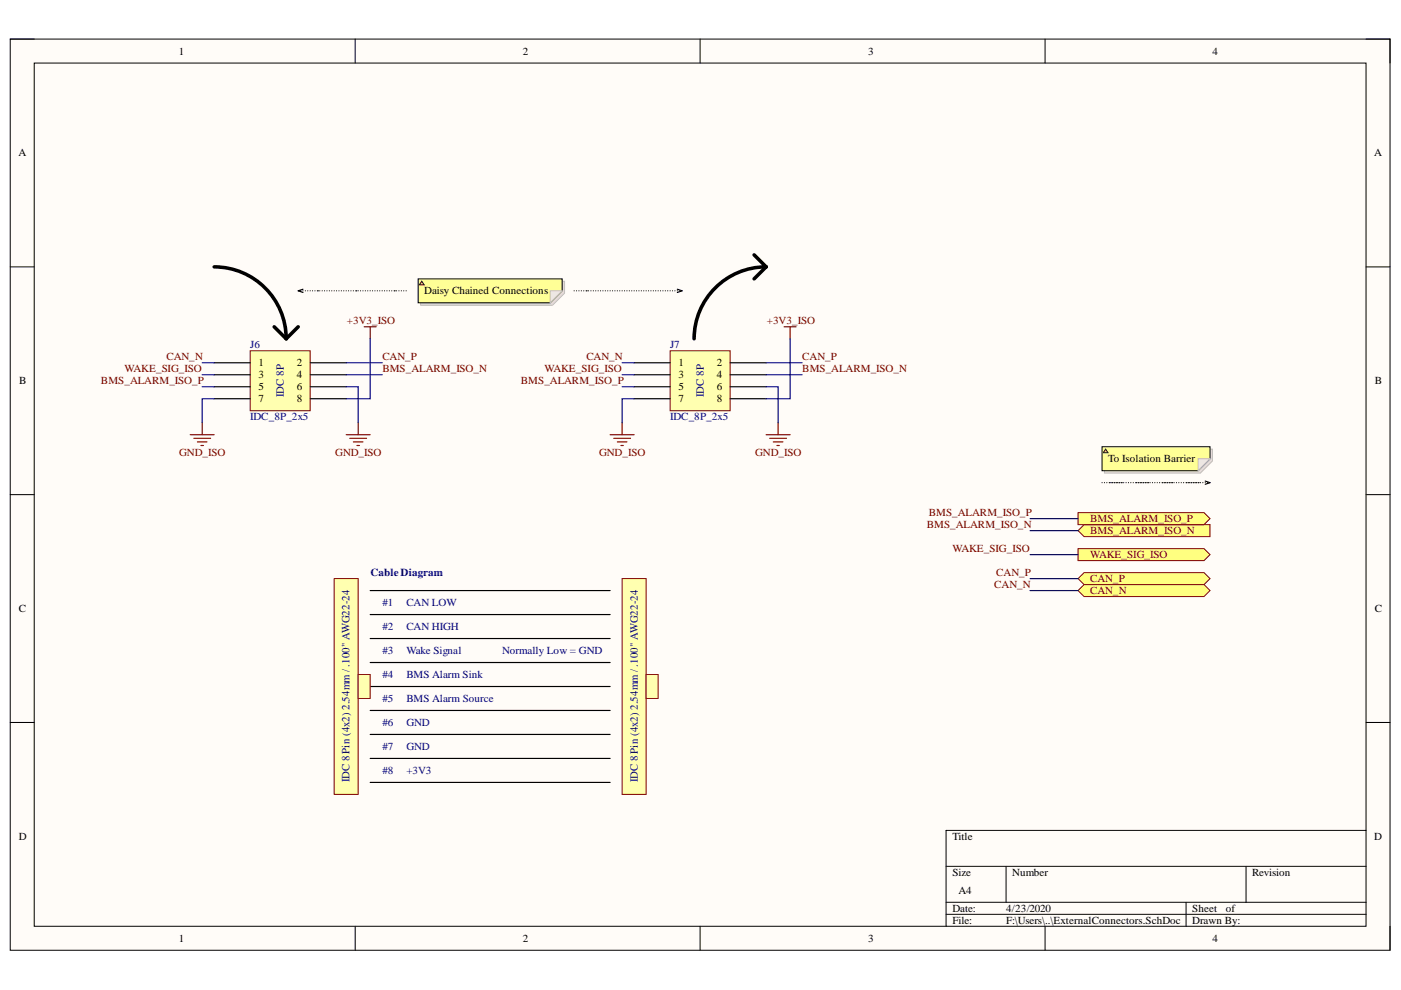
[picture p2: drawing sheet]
<svg xmlns="http://www.w3.org/2000/svg" width="297mm" height="210mm" viewBox="0 0 297 210" stroke-linecap="round" stroke-linejoin="round" font-family="sans-serif">
<defs><g id="words">
<g font-size="2.3">
<text x="37.9" y="11.6">1</text>
<text x="110.9" y="11.6">2</text>
<text x="184.1" y="11.6">3</text>
<text x="257.1" y="11.6">4</text>
<text x="3.9" y="33.2">A</text>
<text x="291.4" y="33.2">A</text>
<text x="90" y="62.4">Daisy Chained Connections</text>
<text x="54.8" y="77.6">1</text>
<text x="63" y="77.6">2</text>
<text x="143.9" y="77.6">1</text>
<text x="152" y="77.6">2</text>
<text x="4.1" y="81.4">B</text>
<text x="54.8" y="80.2">3</text>
<text x="54.8" y="82.7">5</text>
<text x="63" y="80.2">4</text>
<text x="63" y="82.7">6</text>
<text x="143.9" y="80.2">3</text>
<text x="143.9" y="82.7">5</text>
<text x="152" y="80.2">4</text>
<text x="152" y="82.7">6</text>
<text x="291.5" y="81.4">B</text>
<text x="54.8" y="85.3">7</text>
<text x="63" y="85.3">8</text>
<text x="143.9" y="85.3">7</text>
<text x="152" y="85.3">8</text>
<text x="234.9" y="98">To Isolation Barrier</text>
<text x="4" y="129.7">C</text>
<text x="291.5" y="129.7">C</text>
<text x="4" y="178">D</text>
<text x="201.9" y="178">Title</text>
<text x="291.4" y="178">D</text>
<text x="201.9" y="185.7">Size</text>
<text x="214.6" y="185.7">Number</text>
<text x="265.5" y="185.7">Revision</text>
<text x="203.2" y="189.5">A4</text>
<text x="201.9" y="193.3">Date:</text>
<text x="201.9" y="195.9">File:</text>
<text x="213.3" y="193.3">4/23/2020</text>
<text x="213.3" y="195.9">F:\Users\..\ExternalConnectors.SchDoc</text>
<text x="252.8" y="193.3">Sheet</text>
<text x="252.8" y="195.9">Drawn By:</text>
<text x="259.9" y="193.3">of</text>
<text x="37.9" y="199.7">1</text>
<text x="110.9" y="199.7">2</text>
<text x="184.1" y="199.7">3</text>
<text x="257.1" y="199.7">4</text>
</g>
<g font-size="2.3" fill="#800000">
<text x="73.5" y="68.8">+3V3_ISO</text>
<text x="162.6" y="68.8">+3V3_ISO</text>
<text x="35.3" y="76.4">CAN_N</text>
<text x="81.1" y="76.4">CAN_P</text>
<text x="124.3" y="76.4">CAN_N</text>
<text x="170.1" y="76.4">CAN_P</text>
<text x="21.4" y="81.4">BMS_ALARM_ISO_P</text>
<text x="26.4" y="78.9">WAKE_SIG_ISO</text>
<text x="81.1" y="78.9">BMS_ALARM_ISO_N</text>
<text x="110.4" y="81.4">BMS_ALARM_ISO_P</text>
<text x="115.4" y="78.9">WAKE_SIG_ISO</text>
<text x="170.1" y="78.9">BMS_ALARM_ISO_N</text>
<text x="38" y="96.8">GND_ISO</text>
<text x="71.1" y="96.8">GND_ISO</text>
<text x="127" y="96.8">GND_ISO</text>
<text x="160.1" y="96.8">GND_ISO</text>
<text x="196.5" y="112">BMS_ALARM_ISO_N</text>
<text x="196.9" y="109.4">BMS_ALARM_ISO_P</text>
<text x="231.1" y="113.2">BMS_ALARM_ISO_N</text>
<text x="231.1" y="110.7">BMS_ALARM_ISO_P</text>
<text x="201.9" y="117.1">WAKE_SIG_ISO</text>
<text x="231.1" y="118.3">WAKE_SIG_ISO</text>
<text x="210.8" y="124.7">CAN_N</text>
<text x="211.2" y="122.1">CAN_P</text>
<text x="231.1" y="123.4">CAN_P</text>
<text x="231.1" y="125.9">CAN_N</text>
</g>
<g font-size="2.3" fill="#000080">
<text x="53.1" y="73.8">J6</text>
<text x="142.1" y="73.8">J7</text>
<text x="53.1" y="89.1">IDC_8P_2x5</text>
<text x="60.2" y="84.2" transform="rotate(-90 60.2 84.2)">IDC 8P</text>
<text x="142.1" y="89.1">IDC_8P_2x5</text>
<text x="149.2" y="84.2" transform="rotate(-90 149.2 84.2)">IDC 8P</text>
<text x="78.5" y="122.1">Cable Diagram</text>
<text x="81.1" y="128.5">#1</text>
<text x="86.2" y="128.5">CAN LOW</text>
<text x="81.1" y="133.5">#2</text>
<text x="86.2" y="133.5">CAN HIGH</text>
<text x="81.1" y="138.7">#3</text>
<text x="81.1" y="143.8">#4</text>
<text x="86.2" y="138.7">Wake Signal</text>
<text x="86.2" y="143.8">BMS Alarm Sink</text>
<text x="106.5" y="138.7">Normally Low = GND</text>
<text x="81.1" y="148.9">#5</text>
<text x="86.2" y="148.9">BMS Alarm Source</text>
<text x="81.1" y="153.9">#6</text>
<text x="86.2" y="153.9">GND</text>
<text x="81.1" y="159">#7</text>
<text x="86.2" y="159">GND</text>
<text x="74.1" y="165.9" transform="rotate(-90 74.1 165.9)">IDC 8 Pin (4x2) 2.54mm / .100&quot; AWG22-24</text>
<text x="81.1" y="164.1">#8</text>
<text x="86.2" y="164.1">+3V3</text>
<text x="135.2" y="165.9" transform="rotate(-90 135.2 165.9)">IDC 8 Pin (4x2) 2.54mm / .100&quot; AWG22-24</text>
</g>
</g></defs>
<path d="M2.2 8.3h292.5v193.2h-292.5z" fill-rule="evenodd" fill="#fffcf8"/>
<path d="M2.2 8.3h292.5v193.2h-292.5z" fill="none" stroke="#000" stroke-width=".21"/>
<path d="M7.3 13.4h282.3v183h-282.3z" fill-rule="evenodd" fill="#fffcf8"/>
<g fill="none" stroke="#000" stroke-width=".21">
<path d="M2.2 8.3h5.1M7.3 13.4h282.3v183h-282.3zM75.3 8.3v5.1M148.4 8.3v5.1M221.6 8.3v5.1M289.6 8.3h5.1v5.1M2.2 56.6h5.1M289.6 56.6h5.1M2.2 104.9h5.1M289.6 104.9h5.1M2.2 153.2h5.1M289.6 153.2h5.1"/>
<path d="M289.6 176.1h-89v20.3M75.3 196.4v5.1M148.4 196.4v5.1M200.6 183.7h89M200.6 191.3h89M200.6 193.9h89M213.3 183.7v7.6M221.6 196.4v5.1M251.5 191.3v5.1M264.2 183.7v7.6M294.7 196.4v5.1"/>
</g>
<path d="M73.4 92.2h5.1M74.2 92.9h3.5M74.9 93.7h2.1M75.7 94.5h.5M75.9 89.6v2.6" fill="none" stroke="#800000" stroke-width=".25"/>
<path d="M53 74.4h12.8v12.7h-12.8z" fill-rule="evenodd" fill="#ffffb0"/>
<path d="M53 74.4h12.8v12.7h-12.8z" fill="none" stroke="#800000" stroke-width=".21"/>
<path d="M45.4 76.9h7.6M45.4 79.5h7.6M65.8 76.9h7.6M65.8 79.5h7.6M45.4 82h7.6M45.4 84.5h7.6M65.8 82h7.6M65.8 84.5h7.6" fill="none" stroke="#000" stroke-width=".25"/>
<path d="M77.2 69.3h2.6M78.5 69.3v2.5M40.3 92.2h5.1M41.1 92.9h3.6M41.9 93.7h2M42.6 94.5h.5M42.9 89.6v2.6" fill="none" stroke="#800000" stroke-width=".25"/>
<path d="M228.6 122.7l1.2-1.3h25.5l1.2 1.3-1.2 1.2h-25.5z" fill-rule="evenodd" fill="#ffff80"/>
<path d="M228.6 122.7l1.2-1.3h25.5l1.2 1.3-1.2 1.2h-25.5z" fill="none" stroke="#800000" stroke-width=".21"/>
<path d="M228.6 125.2l1.2-1.3h25.5l1.2 1.3-1.2 1.3h-25.5z" fill-rule="evenodd" fill="#ffff80"/>
<path d="M228.6 125.2l1.2-1.3h25.5l1.2 1.3-1.2 1.3h-25.5z" fill="none" stroke="#800000" stroke-width=".21"/>
<path d="M228.6 112.5l1.2-1.3h26.7v2.6h-26.7z" fill-rule="evenodd" fill="#ffff80"/>
<path d="M228.6 112.5l1.2-1.3h26.7v2.6h-26.7z" fill="none" stroke="#800000" stroke-width=".21"/>
<path d="M228.6 108.7h26.7l1.2 1.3-1.2 1.2h-26.7z" fill-rule="evenodd" fill="#ffff80"/>
<path d="M228.6 108.7h26.7l1.2 1.3-1.2 1.2h-26.7z" fill="none" stroke="#800000" stroke-width=".21"/>
<path d="M228.6 116.3h26.7l1.2 1.3-1.2 1.3h-26.7z" fill-rule="evenodd" fill="#ffff80"/>
<path d="M228.6 116.3h26.7l1.2 1.3-1.2 1.3h-26.7z" fill="none" stroke="#800000" stroke-width=".21"/>
<path d="M162.4 92.2h5.1M163.2 92.9h3.6M164 93.7h2M164.7 94.5h.5M165 89.6v2.6" fill="none" stroke="#800000" stroke-width=".25"/>
<path d="M142.1 74.4h12.7v12.7h-12.7z" fill-rule="evenodd" fill="#ffffb0"/>
<path d="M142.1 74.4h12.7v12.7h-12.7z" fill="none" stroke="#800000" stroke-width=".21"/>
<g fill="none" stroke="#000" stroke-width=".25">
<path d="M134.4 76.9h7.7M134.4 79.5h7.7M154.8 76.9h7.6M154.8 79.5h7.6M134.4 82h7.7M134.4 84.5h7.7M154.8 82h7.6M154.8 84.5h7.6M78.5 125.2h50.9M78.5 130.3h50.9M78.5 135.4h50.9M78.5 140.5h50.9"/>
<path d="M78.5 145.6h50.9M78.5 150.6h50.9M78.5 155.7h50.9M78.5 160.8h50.9M78.5 165.9h50.9"/>
</g>
<path d="M166.2 69.3h2.6M167.5 69.3v2.5M129.4 92.2h5M130.1 92.9h3.6M130.9 93.7h2M131.6 94.5h.6M131.9 89.6v2.6" fill="none" stroke="#800000" stroke-width=".25"/>
<path d="M45.4 56.6a15.3 15.3 0 0 1 15.3 15.2M162.4 56.6a15.3 15.3 0 0 0-15.2 15.2" fill="none" stroke="#000" stroke-width=".75"/>
<path d="M131.9 122.7h5.1v45.7h-5.1z" fill-rule="evenodd" fill="#ffffb0"/>
<path d="M131.9 122.7h5.1v45.7h-5.1z" fill="none" stroke="#800000" stroke-width=".21"/>
<path d="M137 143h2.5v5.1h-2.5z" fill-rule="evenodd" fill="#ffffb0"/>
<path d="M137 143h2.5v5.1h-2.5z" fill="none" stroke="#800000" stroke-width=".21"/>
<path d="M70.9 122.7h5v45.7h-5z" fill-rule="evenodd" fill="#ffffb0"/>
<path d="M70.9 122.7h5v45.7h-5z" fill="none" stroke="#800000" stroke-width=".21"/>
<path d="M75.9 143h2.6v5.1h-2.6z" fill-rule="evenodd" fill="#ffffb0"/>
<path d="M75.9 143h2.6v5.1h-2.6z" fill="none" stroke="#800000" stroke-width=".21"/>
<g fill="none" stroke="#000" stroke-width=".25">
<path d="M63.7 61.7h.1M64.2 61.7h.1M64.2 61.3l-1 .4 1 .3M64.7 61.7h.1M65.3 61.7h.1M65.8 61.7h.1M66.3 61.7h.1M66.8 61.7h.1M67.3 61.7h.1M67.8 61.7h.1M68.3 61.7h.1M68.8 61.7h.1"/>
<path d="M69.3 61.7h.1M69.8 61.7h.1M70.3 61.7h.1M70.8 61.7h.1M71.4 61.7h.1M71.9 61.7h.1M72.4 61.7h.1M72.9 61.7h.1M73.4 61.7h.1M73.9 61.7h.1M74.4 61.7h.1M74.9 61.7h.1"/>
<path d="M75.4 61.7h.1M75.9 61.7h.1M76.4 61.7h.1M77 61.7h.1M77.5 61.7h.1M78 61.7h.1M78.5 61.7h.1M79 61.7h.1M79.5 61.7h.1M80 61.7h.1M80.5 61.7h.1M81 61.7h.1"/>
<path d="M81.5 61.7h.1M82 61.7h.1M82.5 61.7h.1M83.1 61.7h.1M83.6 61.7h.1M84.1 61.7h.1M84.6 61.7h.1M85.1 61.7h.1M85.6 61.7h.1M86.1 61.7h.1M121.7 61.7h.1M122.2 61.7h.1"/>
<path d="M122.7 61.7h.1M123.3 61.7h.1M123.8 61.7h.1M124.3 61.7h.1M124.8 61.7h.1M125.3 61.7h.1M125.8 61.7h.1M126.3 61.7h.1M126.8 61.7h.1M127.3 61.7h.1M127.8 61.7h.1M128.3 61.7h.1"/>
<path d="M128.9 61.7h.1M129.4 61.7h.1M129.9 61.7h.1M130.4 61.7h.1M130.9 61.7h.1M131.4 61.7h.1M131.9 61.7h.1M132.4 61.7h.1M132.9 61.7h.1M133.4 61.7h.1M133.9 61.7h.1M134.4 61.7h.1"/>
<path d="M135 61.7h.1M135.5 61.7h.1M136 61.7h.1M136.5 61.7h.1M137 61.7h.1M137.5 61.7h.1M138 61.7h.1M138.5 61.7h.1M139 61.7h.1M139.5 61.7h.1M140 61.7h.1M140.6 61.7h.1"/>
<path d="M141.1 61.7h.1M141.6 61.7h.1M142.1 61.7h.1M142.6 61.7h.1M143.1 61.7h.1M143.6 61.7h.1M143.6 61.3l1 .4-1 .3M144.1 61.7h.1M233.7 102.3h.1M234.2 102.3h.1M234.7 102.3h.1M235.2 102.3h.1"/>
<path d="M235.7 102.3h.1M236.2 102.3h.1M236.7 102.3h.1M237.2 102.3h.1M237.7 102.3h.1M238.2 102.3h.1M238.7 102.3h.1M239.3 102.3h.1M239.8 102.3h.1M240.3 102.3h.1M240.8 102.3h.1M241.3 102.3h.1"/>
<path d="M241.8 102.3h.1M242.3 102.3h.1M242.8 102.3h.1M243.3 102.3h.1M243.8 102.3h.1M244.3 102.3h.1M244.8 102.3h.1M245.4 102.3h.1M245.9 102.3h.1M246.4 102.3h.1M246.9 102.3h.1M247.4 102.3h.1"/>
<path d="M247.9 102.3h.1M248.4 102.3h.1M248.9 102.3h.1M249.4 102.3h.1M249.9 102.3h.1M250.4 102.3h.1M251 102.3h.1M251.5 102.3h.1M252 102.3h.1M252.5 102.3h.1M253 102.3h.1M253.5 102.3h.1"/>
<path d="M254 102.3h.1M254.5 102.3h.1M255 102.3h.1M255.5 102.3h.1M255.5 102l1 .3-1 .4M256 102.3h.1"/>
</g>
<path d="M159.9 54l2.5 2.6-2.5 2.5M58.1 69.3l2.6 2.5 2.5-2.5" fill="none" stroke="#000" stroke-width=".75"/>
<g fill="none" stroke="#000080" stroke-width=".25">
<path d="M42.9 79.5h2.5M42.9 76.9h2.5M73.4 79.5h7.6M73.4 76.9h7.6M78.5 71.8v12.7h-5.1M131.9 79.5h2.5M131.9 76.9h2.5M162.4 79.5h7.7M162.4 76.9h7.7M167.5 71.8v12.7h-5.1M42.9 82h2.5M45.4 84.5h-2.5v5.1"/>
<path d="M73.4 82h2.5v7.6M131.9 82h2.5M134.4 84.5h-2.5v5.1M162.4 82h2.6v7.6M218.4 112.5h10.2M218.4 117.6h10.2M218.4 110h10.2M218.4 125.2h10.2M218.4 122.7h10.2"/>
</g>
<path d="M89.2 59.6h30.5v2.6l-2.5 2.5h-28z" fill-rule="evenodd" fill="#e0ddd7"/>
<path d="M89.2 59.6h30.5v2.6l-2.5 2.5h-28z" fill="none" stroke="#bfbdba" stroke-width=".21"/>
<path d="M88.7 59.1h30.5v2.6l-2.6 2.5h-27.9z" fill-rule="evenodd" fill="#ffff96"/>
<path d="M88.7 59.1h30.5v2.6l-2.6 2.5h-27.9z" fill="none" stroke="#000" stroke-width=".21"/>
<path d="M116.6 61.7h2.6l-2.6 2.5z" fill="#f2f0d8"/>
<path d="M116.6 61.7h2.6l-2.6 2.5z" fill="none" stroke="#bfbdba" stroke-width=".21"/>
<path d="M89.4 59.6l.5 .8h-1z" fill="#ffcc78"/>
<path d="M89.4 59.6l.5 .8h-1z" fill="none" stroke="#300" stroke-width=".21"/>
<path d="M234.2 95.2h22.9v2.6l-2.6 2.5h-20.3z" fill-rule="evenodd" fill="#e0ddd7"/>
<path d="M234.2 95.2h22.9v2.6l-2.6 2.5h-20.3z" fill="none" stroke="#bfbdba" stroke-width=".21"/>
<path d="M233.7 94.7h22.8v2.6l-2.5 2.5h-20.3z" fill-rule="evenodd" fill="#ffff96"/>
<path d="M233.7 94.7h22.8v2.6l-2.5 2.5h-20.3z" fill="none" stroke="#000" stroke-width=".21"/>
<path d="M254 97.3h2.5l-2.5 2.5z" fill="#f2f0d8"/>
<path d="M254 97.3h2.5l-2.5 2.5z" fill="none" stroke="#bfbdba" stroke-width=".21"/>
<path d="M234.4 95.2l.5 .8h-1z" fill="#ffcc78"/>
<path d="M234.4 95.2l.5 .8h-1z" fill="none" stroke="#300" stroke-width=".21"/>
<use href="#words"/>
</svg>
